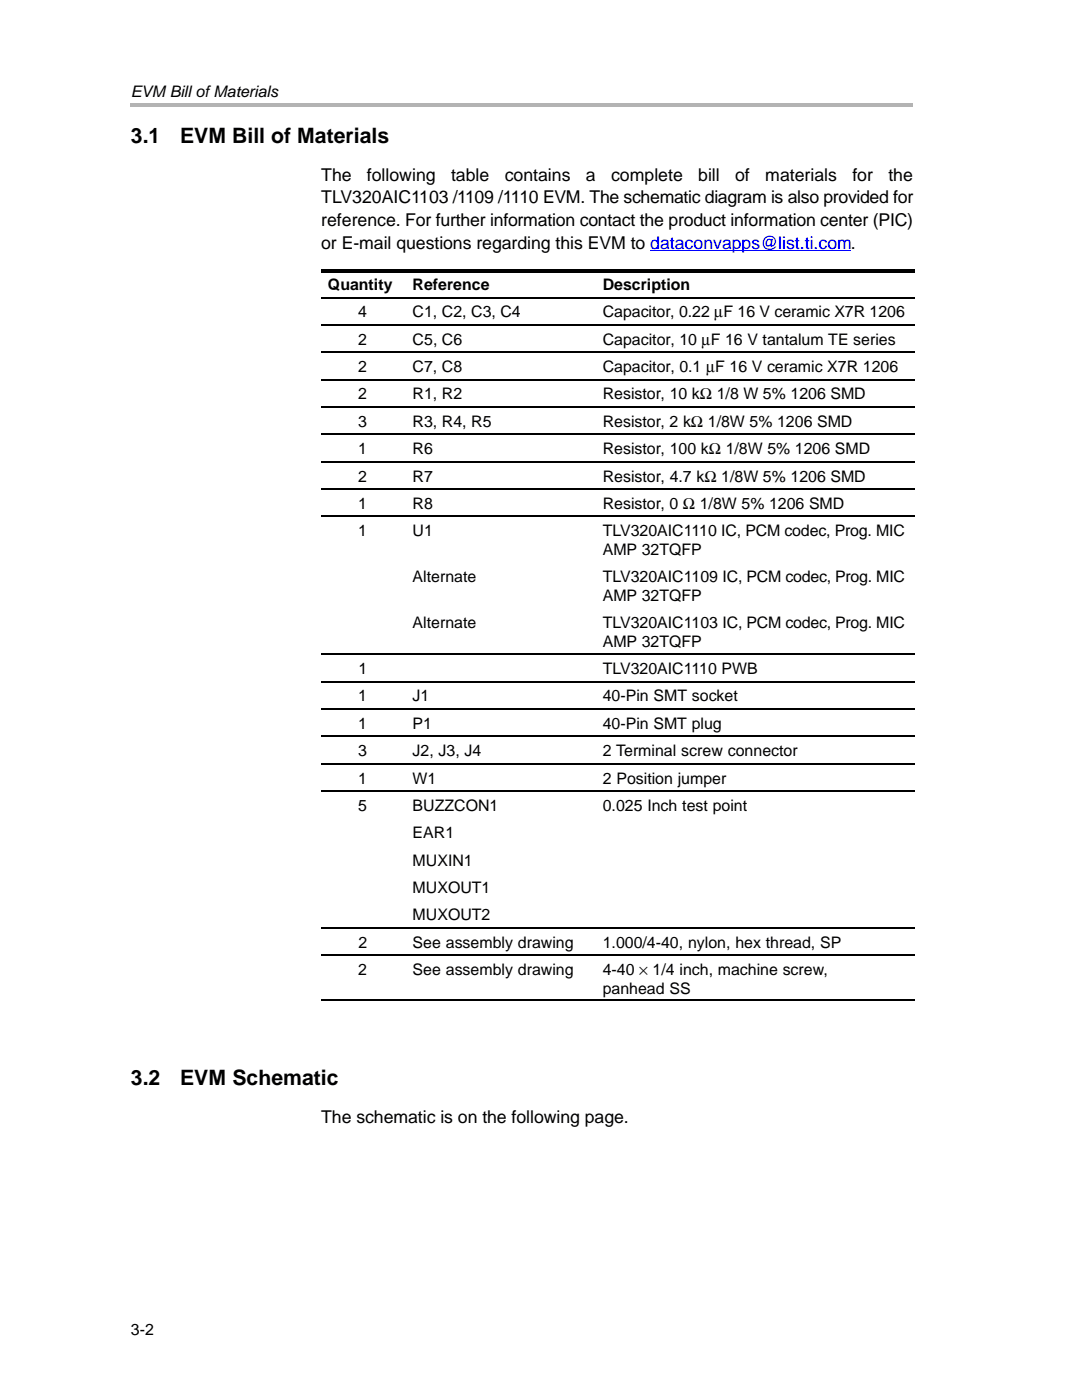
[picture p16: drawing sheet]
<svg xmlns="http://www.w3.org/2000/svg" width="216mm" height="279mm" viewBox="0 0 216 279" stroke-linecap="round" stroke-linejoin="round" font-family="sans-serif">
<defs><g id="words">
<g font-size="4.2">
<text x="26.1" y="28.5">3.1</text>
<text x="35.9" y="28.5">EVM Bill of Materials</text>
<text x="26.1" y="216.5">3.2</text>
<text x="35.9" y="216.5">EVM Schematic</text>
</g>
<g font-size="3.5">
<text x="64.1" y="36">The</text>
<text x="64.1" y="40.6">TLV320AIC1103 /1109 /1110 EVM. The schematic diagram is also provided for</text>
<text x="73.2" y="36">following</text>
<text x="90" y="36">table</text>
<text x="100.7" y="36">contains</text>
<text x="116.9" y="36">a</text>
<text x="121.9" y="36">complete</text>
<text x="139.3" y="36">bill</text>
<text x="146.7" y="36">of</text>
<text x="152.7" y="36">materials</text>
<text x="170.1" y="36">for</text>
<text x="177.3" y="36">the</text>
<text x="64.1" y="45.2">reference. For further information contact the product information center (PIC)</text>
<text x="64.1" y="49.7">or E-mail questions regarding this EVM to dataconvapps@list.ti.com.</text>
<text x="64.1" y="224.1">The schematic is on the following page.</text>
</g>
<g font-size="3.2">
<text x="26.1" y="19.3">EVM Bill of Materials</text>
<text x="65.4" y="57.9">Quantity</text>
<text x="82.3" y="57.9">Reference</text>
<text x="120.3" y="57.9">Description</text>
<text x="71.5" y="63.3">4</text>
<text x="82.3" y="63.3">C1, C2, C3, C4</text>
<text x="120.3" y="63.3">Capacitor, 0.22 µF 16 V ceramic X7R 1206</text>
<text x="71.5" y="68.8">2</text>
<text x="82.3" y="68.8">C5, C6</text>
<text x="120.3" y="68.8">Capacitor, 10 µF 16 V tantalum TE series</text>
<text x="71.5" y="74.3">2</text>
<text x="82.3" y="74.3">C7, C8</text>
<text x="120.3" y="74.3">Capacitor, 0.1 µF 16 V ceramic X7R 1206</text>
<text x="71.5" y="79.7">2</text>
<text x="82.3" y="79.7">R1, R2</text>
<text x="120.3" y="79.7">Resistor, 10 kΩ 1/8 W 5% 1206 SMD</text>
<text x="71.5" y="85.2">3</text>
<text x="82.3" y="85.2">R3, R4, R5</text>
<text x="120.3" y="85.2">Resistor, 2 kΩ 1/8W 5% 1206 SMD</text>
<text x="71.5" y="90.6">1</text>
<text x="82.3" y="90.6">R6</text>
<text x="120.3" y="90.6">Resistor, 100 kΩ 1/8W 5% 1206 SMD</text>
<text x="71.5" y="96.1">2</text>
<text x="71.5" y="101.6">1</text>
<text x="82.3" y="96.1">R7</text>
<text x="82.3" y="101.6">R8</text>
<text x="120.3" y="96.1">Resistor, 4.7 kΩ 1/8W 5% 1206 SMD</text>
<text x="120.3" y="101.6">Resistor, 0 Ω 1/8W 5% 1206 SMD</text>
<text x="71.5" y="107">1</text>
<text x="82.3" y="107">U1</text>
<text x="120.3" y="107">TLV320AIC1110 IC, PCM codec, Prog. MIC</text>
<text x="120.3" y="110.8">AMP 32TQFP</text>
<text x="82.3" y="116.2">Alternate</text>
<text x="120.3" y="116.2">TLV320AIC1109 IC, PCM codec, Prog. MIC</text>
<text x="82.3" y="125.3">Alternate</text>
<text x="120.3" y="120">AMP 32TQFP</text>
<text x="120.3" y="125.3">TLV320AIC1103 IC, PCM codec, Prog. MIC</text>
<text x="120.3" y="129.2">AMP 32TQFP</text>
<text x="71.5" y="134.5">1</text>
<text x="120.3" y="134.5">TLV320AIC1110 PWB</text>
<text x="71.5" y="140">1</text>
<text x="82.3" y="140">J1</text>
<text x="120.3" y="140">40-Pin SMT socket</text>
<text x="71.5" y="145.5">1</text>
<text x="82.3" y="145.5">P1</text>
<text x="120.3" y="145.5">40-Pin SMT plug</text>
<text x="71.5" y="150.9">3</text>
<text x="82.3" y="150.9">J2, J3, J4</text>
<text x="120.3" y="150.9">2 Terminal screw connector</text>
<text x="71.5" y="156.4">1</text>
<text x="71.5" y="161.8">5</text>
<text x="82.3" y="156.4">W1</text>
<text x="82.3" y="161.8">BUZZCON1</text>
<text x="120.3" y="156.4">2 Position jumper</text>
<text x="120.3" y="161.8">0.025 Inch test point</text>
<text x="82.3" y="167.3">EAR1</text>
<text x="82.3" y="172.8">MUXIN1</text>
<text x="82.3" y="178.2">MUXOUT1</text>
<text x="82.3" y="183.6">MUXOUT2</text>
<text x="71.5" y="189.1">2</text>
<text x="82.3" y="189.1">See assembly drawing</text>
<text x="120.3" y="189.1">1.000/4-40, nylon, hex thread, SP</text>
<text x="71.5" y="194.6">2</text>
<text x="82.3" y="194.6">See assembly drawing</text>
<text x="120.3" y="194.6">4-40 × 1/4 inch, machine screw,</text>
<text x="120.3" y="198.4">panhead SS</text>
<text x="26.1" y="266.4">3-2</text>
</g>
</g></defs>
<path d="M26.1 20.7h156.1v.7h-156.1z" fill-rule="evenodd" fill="#b3b3b3"/>
<path d="M129.8 50.1h40" fill="none" stroke="#00f" stroke-width=".2"/>
<g fill="#000">
<path d="M64.1 53.8h16.9v.6h-16.9z" fill-rule="evenodd"/>
<path d="M81 53.8h37.9v.6h-37.9z" fill-rule="evenodd"/>
<path d="M118.9 53.8h63.6v.6h-63.6z" fill-rule="evenodd"/>
</g>
<g fill="none" stroke="#000" stroke-width=".3">
<path d="M64.1 59.4h118.4M64.1 64.8h118.4M64.1 70.3h118.4M64.1 75.8h118.4M64.1 81.2h118.4M64.1 86.7h118.4M64.1 92.1h118.4M64.1 97.6h118.4M64.1 103h118.4M64.1 130.6h118.4M64.1 136h118.4M64.1 141.5h118.4"/>
<path d="M64.1 147h118.4M64.1 152.4h118.4M64.1 157.9h118.4M64.1 185.1h118.4M64.1 190.6h118.4M64.1 199.5h118.4"/>
</g>
<use href="#words"/>
</svg>
